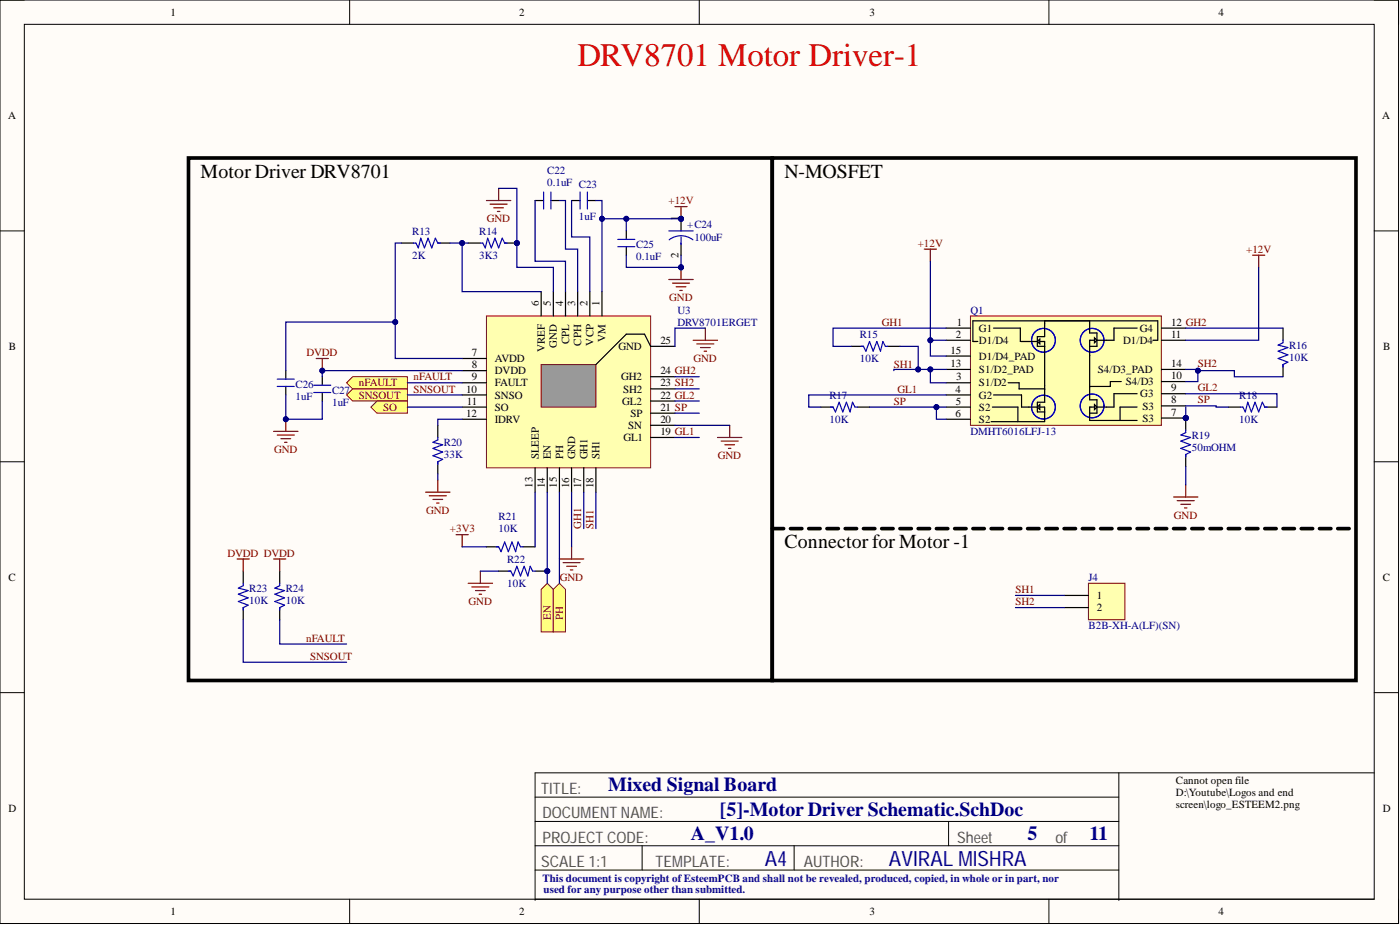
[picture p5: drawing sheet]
<svg xmlns="http://www.w3.org/2000/svg" width="292mm" height="193mm" viewBox="0 0 292 193" stroke-linecap="round" stroke-linejoin="round" font-family="sans-serif">
<defs><g id="words">
<text font-size="6.8" fill="#f00" x="120.5" y="13.7">DRV8701 Motor Driver-1</text>
<g font-size="4.4" fill="#0c0087">
<text x="159.6" y="180.6">A4</text>
<text x="185.5" y="180.6">AVIRAL MISHRA</text>
</g>
<g font-size="4.1">
<text x="41.9" y="37.1">Motor Driver DRV8701</text>
<text x="163.7" y="37.1">N-MOSFET</text>
<text x="163.7" y="114.4">Connector for Motor -1</text>
</g>
<g font-size="4.1" fill="#000080">
<text x="126.9" y="165.1">Mixed Signal Board</text>
<text x="150.2" y="170.2">[5]-Motor Driver Schematic.SchDoc</text>
<text x="144.1" y="175.3">A_V1.0</text>
<text x="214.4" y="175.3">5</text>
<text x="227.3" y="175.3">11</text>
</g>
<g font-size="3.3" fill="#505050">
<text x="112.9" y="165.6">TITLE:</text>
<text x="113.2" y="170.7">DOCUMENT NAME:</text>
<text x="113.2" y="175.8">PROJECT CODE:</text>
<text x="199.7" y="175.8">Sheet</text>
<text x="220.2" y="175.8">of</text>
<text x="112.9" y="180.8">SCALE 1:1</text>
<text x="136.8" y="180.8">TEMPLATE:</text>
<text x="167.7" y="180.8">AUTHOR:</text>
</g>
<g font-size="2.3">
<text x="35.6" y="3.3">1</text>
<text x="108.3" y="3.3">2</text>
<text x="181.4" y="3.3">3</text>
<text x="254.2" y="3.3">4</text>
<text x="1.7" y="24.8">A</text>
<text x="288.4" y="24.8">A</text>
<text x="141.6" y="46.1" transform="rotate(-90 141.6 46.1)">1</text>
<text x="141.6" y="53.7" transform="rotate(-90 141.6 53.7)">2</text>
<text x="112.4" y="63.9" transform="rotate(-90 112.4 63.9)">6</text>
<text x="114.9" y="63.9" transform="rotate(-90 114.9 63.9)">5</text>
<text x="117.5" y="63.9" transform="rotate(-90 117.5 63.9)">4</text>
<text x="120" y="63.9" transform="rotate(-90 120 63.9)">3</text>
<text x="122.6" y="63.9" transform="rotate(-90 122.6 63.9)">2</text>
<text x="125.1" y="63.9" transform="rotate(-90 125.1 63.9)">1</text>
<text x="118.7" y="71.8" transform="rotate(-90 118.7 71.8)">CPL</text>
<text x="126.4" y="71.3" transform="rotate(-90 126.4 71.3)">VM</text>
<text x="137.8" y="71.7">25</text>
<text x="199.4" y="70.5">2</text>
<text x="199.6" y="67.9">1</text>
<text x="204.3" y="69.2">G1</text>
<text x="204.3" y="71.7">D1/D4</text>
<text x="234.4" y="71.7">D1/D4</text>
<text x="237.8" y="69.2">G4</text>
<text x="244.3" y="70.5">11</text>
<text x="244.3" y="67.9">12 GH2</text>
<text x="1.9" y="73">B</text>
<text x="98.4" y="74.3">7</text>
<text x="98.4" y="76.8">8</text>
<text x="103.3" y="75.5">AVDD</text>
<text x="113.7" y="73.4" transform="rotate(-90 113.7 73.4)">VREF</text>
<text x="116.2" y="72.6" transform="rotate(-90 116.2 72.6)">GND</text>
<text x="121.3" y="72.1" transform="rotate(-90 121.3 72.1)">CPH</text>
<text x="123.8" y="72.1" transform="rotate(-90 123.8 72.1)">VCP</text>
<text x="129.1" y="73">GND</text>
<text x="198.3" y="76.6">13</text>
<text x="198.3" y="73.8">15</text>
<text x="204.3" y="77.8">S1/D2_PAD</text>
<text x="204.3" y="75">D1/D4_PAD</text>
<text x="229" y="77.8">S4/D3_PAD</text>
<text x="244.3" y="76.6">14</text>
<text x="288.6" y="73">B</text>
<text x="97.3" y="81.9">10</text>
<text x="98.4" y="79.3">9</text>
<text x="103.3" y="78.1">DVDD</text>
<text x="103.3" y="80.6">FAULT</text>
<text x="103.3" y="83.2">SNSO</text>
<text x="129.6" y="79.3">GH2</text>
<text x="130" y="81.9">SH2</text>
<text x="137.8" y="83.2">22 GL2</text>
<text x="137.8" y="80.6">23 SH2</text>
<text x="137.8" y="78.1">24 GH2</text>
<text x="199.4" y="81.9">4</text>
<text x="199.5" y="79.3">3</text>
<text x="204.3" y="80.6">S1/D2</text>
<text x="204.3" y="83.2">G2</text>
<text x="234.9" y="80.4">S4/D3</text>
<text x="237.9" y="82.9">G3</text>
<text x="244.3" y="81.6">9</text>
<text x="244.3" y="79.1">10</text>
<text x="97.3" y="87">12</text>
<text x="97.4" y="84.4">11</text>
<text x="103.3" y="85.7">SO</text>
<text x="103.3" y="88.2">IDRV</text>
<text x="129.8" y="84.4">GL2</text>
<text x="131.1" y="89.5">SN</text>
<text x="131.5" y="87">SP</text>
<text x="137.8" y="88.2">20</text>
<text x="137.8" y="85.7">21 SP</text>
<text x="199.4" y="87">6</text>
<text x="199.4" y="84.4">5</text>
<text x="204.3" y="85.7">S2</text>
<text x="204.3" y="88.2">S2</text>
<text x="238.3" y="88">S3</text>
<text x="238.3" y="85.4">S3</text>
<text x="244.3" y="86.7">7</text>
<text x="244.3" y="84.2">8</text>
<text x="112.4" y="95.8" transform="rotate(-90 112.4 95.8)">SLEEP</text>
<text x="114.9" y="95.8" transform="rotate(-90 114.9 95.8)">EN</text>
<text x="117.5" y="95.8" transform="rotate(-90 117.5 95.8)">PH</text>
<text x="120" y="95.8" transform="rotate(-90 120 95.8)">GND</text>
<text x="122.6" y="95.8" transform="rotate(-90 122.6 95.8)">GH1</text>
<text x="125.1" y="95.8" transform="rotate(-90 125.1 95.8)">SH1</text>
<text x="130.1" y="92">GL1</text>
<text x="137.8" y="90.8">19 GL1</text>
<text x="111.1" y="101.7" transform="rotate(-90 111.1 101.7)">13</text>
<text x="113.7" y="101.8" transform="rotate(-90 113.7 101.8)">14</text>
<text x="116.2" y="101.7" transform="rotate(-90 116.2 101.7)">15</text>
<text x="118.7" y="101.8" transform="rotate(-90 118.7 101.8)">16</text>
<text x="121.3" y="101.8" transform="rotate(-90 121.3 101.8)">17</text>
<text x="123.8" y="101.8" transform="rotate(-90 123.8 101.8)">18</text>
<text x="1.8" y="121.2">C</text>
<text x="228.9" y="125">1</text>
<text x="288.5" y="121.2">C</text>
<text x="228.9" y="127.5">2</text>
<text x="245.4" y="163.5">Cannot open file</text>
<text x="245.4" y="166">D:\Youtube\Logos and end</text>
<text x="1.8" y="169.3">D</text>
<text x="245.4" y="168.6">screen\logo_ESTEEM2.png</text>
<text x="288.5" y="169.3">D</text>
<text x="35.6" y="190.9">1</text>
<text x="108.3" y="190.9">2</text>
<text x="181.4" y="190.9">3</text>
<text x="254.2" y="190.9">4</text>
</g>
<g font-size="2.3" fill="#000080">
<text x="114.2" y="36.3">C22</text>
<text x="114.2" y="38.8">0.1uF C23</text>
<text x="120.8" y="45.9">1uF</text>
<text x="143.4" y="47.7">+C24</text>
<text x="86" y="48.9">R13</text>
<text x="100" y="48.9">R14</text>
<text x="132.7" y="51.7">C25</text>
<text x="144.9" y="50.2">100uF</text>
<text x="86" y="54">2K</text>
<text x="100" y="54">3K3</text>
<text x="132.7" y="54.3">0.1uF</text>
<text x="141.3" y="65.4">U3</text>
<text x="202.5" y="65.4">Q1</text>
<text x="141.3" y="67.9">DRV8701ERGET</text>
<text x="179.4" y="70.5">R15</text>
<text x="179.4" y="75.5">10K</text>
<text x="269" y="72.8">R16</text>
<text x="269" y="75.3">10K</text>
<text x="61.7" y="80.9">C26</text>
<text x="61.7" y="83.4">1uF</text>
<text x="69.3" y="82.1">C27</text>
<text x="173" y="83.2">R17</text>
<text x="258.6" y="83.2">R18</text>
<text x="69.3" y="84.7">1uF</text>
<text x="173" y="88.2">10K</text>
<text x="258.6" y="88.2">10K</text>
<text x="92.6" y="93">R20</text>
<text x="92.6" y="95.6">33K</text>
<text x="202.5" y="90.8">DMHT6016LFJ-13</text>
<text x="248.7" y="91.5">R19</text>
<text x="248.7" y="94.1">50mOHM</text>
<text x="104" y="108.5">R21</text>
<text x="104" y="111">10K</text>
<text x="105.8" y="117.4">R22</text>
<text x="52" y="123.5">R23</text>
<text x="52" y="126">10K</text>
<text x="59.6" y="123.5">R24</text>
<text x="59.6" y="126">10K</text>
<text x="105.8" y="122.4">10K</text>
<text x="227.1" y="121.2">J4</text>
<text x="227.1" y="131.3">B2B-XH-A(LF)(SN)</text>
</g>
<g font-size="2.3" fill="#800000">
<text x="101.6" y="46.4">GND</text>
<text x="139.5" y="42.6">+12V</text>
<text x="191.5" y="51.5">+12V</text>
<text x="260" y="52.7">+12V</text>
<text x="139.6" y="62.9">GND</text>
<text x="184" y="67.9">GH1</text>
<text x="63.9" y="74.3">DVDD</text>
<text x="144.7" y="75.5">GND</text>
<text x="186.5" y="76.8">SH1</text>
<text x="249.9" y="76.6">SH2</text>
<text x="74.9" y="80.6">nFAULT</text>
<text x="74.9" y="83.2">SNSOUT</text>
<text x="86.3" y="79.3">nFAULT</text>
<text x="86.3" y="81.9">SNSOUT</text>
<text x="187.3" y="81.9">GL1</text>
<text x="249.9" y="81.6">GL2</text>
<text x="79.9" y="85.7">SO</text>
<text x="186.5" y="84.4">SP</text>
<text x="249.9" y="84.2">SP</text>
<text x="57.2" y="94.6">GND</text>
<text x="149.8" y="95.8">GND</text>
<text x="88.9" y="107.2">GND</text>
<text x="93.9" y="111">+3V3</text>
<text x="121.3" y="110.3" transform="rotate(-90 121.3 110.3)">GH1</text>
<text x="123.8" y="110.3" transform="rotate(-90 123.8 110.3)">SH1</text>
<text x="244.9" y="108.2">GND</text>
<text x="47.4" y="116.1">DVDD DVDD</text>
<text x="116.8" y="121.2">GND</text>
<text x="211.9" y="123.7">SH1</text>
<text x="97.8" y="126.2">GND</text>
<text x="114.9" y="129.3" transform="rotate(-90 114.9 129.3)">EN</text>
<text x="117.5" y="129.3" transform="rotate(-90 117.5 129.3)">PH</text>
<text x="211.9" y="126.2">SH2</text>
<text x="63.9" y="133.8">nFAULT</text>
<text x="64.7" y="137.7">SNSOUT</text>
</g>
<g font-size="2.3" fill="#0c0087">
<text x="113.2" y="184">This document is copyright ofEsteemPCB and shall not be revealed, produced, copied, in whole or in part, nor</text>
<text x="113.4" y="186.3">used for any purpose other than submitted.</text>
</g>
</g></defs>
<path d="M0 0h291.8v192.7h-291.8z" fill-rule="evenodd" fill="#fffcf8"/>
<path d="M0 0h291.8v192.7h-291.8z" fill="none" stroke="#000" stroke-width=".21"/>
<path d="M5.1 5.1h281.6v182.5h-281.6z" fill-rule="evenodd" fill="#fffcf8"/>
<g fill="none" stroke="#000" stroke-width=".21">
<path d="M0 0h5.1M5.1 5.1h281.6v182.5h-281.6zM72.9 0v5.1M145.9 0v5.1M218.8 0v5.1M286.7 0h5.1v5.1M0 48.2h5.1M286.7 48.2h5.1M0 96.3h5.1M286.7 96.3h5.1M0 144.5h5.1M286.7 144.5h5.1"/>
<path d="M111.6 176.4h121.8M111.6 166.3h121.8M111.6 171.4h121.8M134 176.4v5.1M165.7 176.4v5.1M197.9 171.4v5M233.4 161.2v26.6M286.7 161.2h-175.1v26.6M72.9 187.6v5.1M111.6 187.6h175.1M111.6 181.5h121.8M145.9 187.6v5.1"/>
<path d="M218.8 187.6v5.1M291.8 187.6v5.1"/>
</g>
<path d="M101.5 65.9h34.2v31.7h-34.2z" fill-rule="evenodd" fill="#ffffb0"/>
<path d="M101.5 65.9h34.2v31.7h-34.2z" fill="none" stroke="#800000" stroke-width=".21"/>
<g fill="none" stroke="#000" stroke-width=".25">
<path d="M96.4 74.8h5.1M96.4 77.3h5.1M96.4 79.9h5.1M112.9 60.8v5.1M115.4 60.8v5.1M118 60.8v5.1M120.5 60.8v5.1M123.1 60.8v5.1M125.6 60.8v5.1M135.7 78.6h5.1M135.7 72.3h5.1M96.4 82.4h5.1"/>
<path d="M96.4 84.9h5.1M96.4 87.5h5.1M111.6 97.6v5.1M114.2 97.6v5.1M116.7 97.6v5.1M119.3 97.6v5.1M121.8 97.6v5.1M124.3 97.6v5.1M135.7 91.3h5.1M135.7 88.7h5.1M135.7 86.2h5.1M135.7 83.7h5.1"/>
<path d="M135.7 81.1h5.1"/>
</g>
<path d="M112.9 76.1h11.4v8.8h-11.4z" fill-rule="evenodd" fill="#999"/>
<path d="M112.9 76.1h11.4v8.8h-11.4z" fill="none" stroke="#800000" stroke-width=".21"/>
<path d="M130.7 48.2v1.7M130.7 51.5v1.7M135.7 72.3l-1.2-2.6h-3.8l-6.4 6.4" fill="none" stroke="#000" stroke-width=".25"/>
<path d="M128.9 51.5h3.5M128.9 49.9h3.5" fill="none" stroke="#00f" stroke-width=".25"/>
<path d="M139.6 58.3h5M140.3 59.1h3.6M141.1 59.8h2M142.1 55.8v2.5M141.8 60.6h.5" fill="none" stroke="#800000" stroke-width=".25"/>
<circle cx="142.1" cy="55.8" r=".51" fill="#000080"/>
<circle cx="142.1" cy="55.8" r=".51" fill="none" stroke="#000080" stroke-width=".21"/>
<path d="M111.6 41.8h1.8M114.9 41.8h1.8M119.3 41.8h1.7M122.6 41.8h1.7" fill="none" stroke="#000" stroke-width=".25"/>
<path d="M113.4 40.1v3.5M114.9 40.1v3.5M121 40.1v3.5M122.6 40.1v3.5" fill="none" stroke="#00f" stroke-width=".25"/>
<path d="M104 39.3v2.5M101.5 41.8h5.1M102.3 42.6h3.5M103 43.4h2M103.8 44.1h.5" fill="none" stroke="#800000" stroke-width=".25"/>
<circle cx="107.8" cy="50.7" r=".51" fill="#000080"/>
<circle cx="107.8" cy="50.7" r=".51" fill="none" stroke="#000080" stroke-width=".21"/>
<path d="M97.7 50.7h2.5M105.3 50.7h2.5" fill="none" stroke="#000" stroke-width=".25"/>
<circle cx="107.8" cy="50.7" r=".51" fill="#000080"/>
<circle cx="107.8" cy="50.7" r=".51" fill="none" stroke="#000080" stroke-width=".21"/>
<path d="M86.3 50.7h.5l.5 1 .5-2 .8 2 .7-2 .8 2 .7-2 .5 1h.6M100.2 50.7h.5l.5 1 .5-2 .8 2 .8-2 .7 2 .8-2 .5 1h.5M57.9 79.1h3.5M57.9 80.6h3.5" fill="none" stroke="#00f" stroke-width=".25"/>
<path d="M83.7 50.7h2.6M91.3 50.7h2.6M59.6 77.3v1.8M59.6 80.6v1.8" fill="none" stroke="#000" stroke-width=".25"/>
<path d="M57.1 90h5.1M57.9 90.8h3.5M58.6 91.5h2M59.4 92.3h.5M59.6 87.5v2.5" fill="none" stroke="#800000" stroke-width=".25"/>
<circle cx="59.6" cy="87.5" r=".51" fill="#000080"/>
<circle cx="59.6" cy="87.5" r=".51" fill="none" stroke="#000080" stroke-width=".21"/>
<path d="M67.2 78.6v1.8M67.2 81.9v1.8" fill="none" stroke="#000" stroke-width=".25"/>
<path d="M65.5 81.9h3.5M65.5 80.4h3.5" fill="none" stroke="#00f" stroke-width=".25"/>
<path d="M72.3 79.9l1.3-1.3h11.4v2.5h-11.4z" fill-rule="evenodd" fill="#ffff80"/>
<path d="M72.3 79.9l1.3-1.3h11.4v2.5h-11.4z" fill="none" stroke="#800000" stroke-width=".21"/>
<path d="M72.3 82.4l1.3-1.3h11.4v2.6h-11.4z" fill-rule="evenodd" fill="#ffff80"/>
<path d="M72.3 82.4l1.3-1.3h11.4v2.6h-11.4z" fill="none" stroke="#800000" stroke-width=".21"/>
<path d="M66 74.8h2.5M67.2 74.8v2.5" fill="none" stroke="#800000" stroke-width=".25"/>
<circle cx="67.2" cy="77.3" r=".51" fill="#000080"/>
<circle cx="67.2" cy="77.3" r=".51" fill="none" stroke="#000080" stroke-width=".21"/>
<path d="M50.7 119.1v2.6M58.4 119.1v2.6M50.7 126.8v2.5M58.4 126.8v2.5" fill="none" stroke="#000" stroke-width=".25"/>
<path d="M50.7 121.7v.5l-1 .5 2.1 .5-2.1 .8 2.1 .7-2.1 .8 2.1 .7-1.1 .6v.5M58.4 121.7v.5l-1.1 .5 2.1 .5-2.1 .8 2.1 .7-2.1 .8 2.1 .7-1 .6v.5" fill="none" stroke="#00f" stroke-width=".25"/>
<path d="M49.5 116.6h2.5M50.7 116.6v2.5M57.1 116.6h2.5M58.4 116.6v2.5" fill="none" stroke="#800000" stroke-width=".25"/>
<path d="M77.4 84.9l1.3-1.2h6.3v2.5h-6.3z" fill-rule="evenodd" fill="#ffff80"/>
<path d="M77.4 84.9l1.3-1.2h6.3v2.5h-6.3z" fill="none" stroke="#800000" stroke-width=".21"/>
<path d="M91.3 88.7v2.6M91.3 96.3v2.6M101.5 114.1h2.5M109.1 114.1h2.5" fill="none" stroke="#000" stroke-width=".25"/>
<path d="M91.3 91.3v.5l-1 .5 2.1 .5-2.1 .7 2.1 .8-2.1 .8 2.1 .7-1.1 .5v.5M103.5 114.1h.5l.5 1 .8-2 .8 2 .7-2 .8 2 .5-2 .5 1h.5" fill="none" stroke="#00f" stroke-width=".25"/>
<path d="M88.8 102.7h5.1M89.6 103.4h3.5M90.3 104.2h2.1M91.1 105h.5M91.3 100.1v2.6M95.2 111.5h2.5M96.4 111.5v2.6" fill="none" stroke="#800000" stroke-width=".25"/>
<path d="M112.9 122.9l1.3-1.2 1.2 1.2v8.9h-2.5z" fill-rule="evenodd" fill="#ffff80"/>
<path d="M112.9 122.9l1.3-1.2 1.2 1.2v8.9h-2.5z" fill="none" stroke="#800000" stroke-width=".21"/>
<path d="M115.4 122.9l1.3-1.2 1.3 1.2v8.9h-2.6z" fill-rule="evenodd" fill="#ffff80"/>
<path d="M115.4 122.9l1.3-1.2 1.3 1.2v8.9h-2.6z" fill="none" stroke="#800000" stroke-width=".21"/>
<circle cx="114.2" cy="119.1" r=".51" fill="#000080"/>
<circle cx="114.2" cy="119.1" r=".51" fill="none" stroke="#000080" stroke-width=".21"/>
<path d="M111.6 119.1h2.6" fill="none" stroke="#000" stroke-width=".25"/>
<circle cx="114.2" cy="119.1" r=".51" fill="#000080"/>
<circle cx="114.2" cy="119.1" r=".51" fill="none" stroke="#000080" stroke-width=".21"/>
<path d="M104 119.1h2.6" fill="none" stroke="#000" stroke-width=".25"/>
<path d="M106.1 119.1h.5l.5 1.1 .7-2.1 .8 2.1 .8-2.1 .7 2.1 .5-2.1 .5 1h.5" fill="none" stroke="#00f" stroke-width=".25"/>
<g fill="none" stroke="#800000" stroke-width=".25">
<path d="M144.6 71h5.1M145.4 71.7h3.5M146.2 72.5h2M146.9 73.3h.5M147.2 68.4v2.6M100.2 119.1v2.6M116.7 116.6h5.1M117.5 117.4h3.5M118.2 118.1h2.1M119 118.9h.5M119.3 114.1v2.5M97.7 121.7h5.1"/>
<path d="M98.4 122.4h3.6M99.2 123.2h2M100 124h.5"/>
</g>
<circle cx="247.4" cy="87.2" r=".51" fill="#000080"/>
<circle cx="247.4" cy="87.2" r=".51" fill="none" stroke="#000080" stroke-width=".21"/>
<path d="M202.5 65.9h39.8v22.8h-39.8z" fill-rule="evenodd" fill="#ffffb0"/>
<path d="M202.5 65.9h39.8v22.8h-39.8z" fill="none" stroke="#800000" stroke-width=".21"/>
<path d="M197.4 68.4h5.1M197.4 71h5.1M197.4 79.9h5.1M197.4 82.4h5.1M197.4 84.9h5.1M197.4 87.5h5.1M242.3 87.2h5.1" fill="none" stroke="#000" stroke-width=".25"/>
<circle cx="247.4" cy="87.2" r=".51" fill="#000080"/>
<circle cx="247.4" cy="87.2" r=".51" fill="none" stroke="#000080" stroke-width=".21"/>
<path d="M214.7 71.2h3.3v9.2M218 67.4v2.8h-1.6v2.1h1.6M242.3 79.6h5.1M242.3 71h5.1M242.3 68.4h5.1M242.3 84.7h5.1M242.3 82.1h5.1" fill="none" stroke="#000" stroke-width=".25"/>
<g fill="none" stroke="#00f" stroke-width=".25">
<circle cx="217.7" cy="71" r="2.48"/>
<circle cx="227.9" cy="71" r="2.48"/>
<circle cx="217.7" cy="84.9" r="2.48"/>
<circle cx="227.9" cy="84.7" r="2.48"/>
</g>
<path d="M216.4 71.2l.5-.5v1z" fill="#c0c0c0"/>
<path d="M216.4 71.2l.5-.5v1zM214.7 84.9h3.3v3.1M218 81.1v2.8h-1.6v2h1.6" fill="none" stroke="#000" stroke-width=".25"/>
<path d="M216.4 84.9l.5-.5v1z" fill="#c0c0c0"/>
<path d="M227.6 71h3.3M228.9 69.5v2.8M216.4 84.9l.5-.5v1z" fill="none" stroke="#000" stroke-width=".25"/>
<path d="M228.4 70.5l.5 .5-.5 .5z" fill="#c0c0c0"/>
<path d="M227.3 66.9v2.6h1.6M227.3 72.3h1.6M227.6 71h-.3v3.3M228.4 70.5l.5 .5-.5 .5zM228.9 83.4v2.8M228.9 84.9h2" fill="none" stroke="#000" stroke-width=".25"/>
<path d="M228.4 84.4l.5 .5-.5 .5z" fill="#c0c0c0"/>
<g fill="none" stroke="#000" stroke-width=".25">
<path d="M197.4 77.1h5.1M197.4 74.3h5.1M207.3 68.4h5.6v2.8h1.8M210.3 79.9h2.3v1.2h5.4M218 66.9v.5M227.3 74v9.4h1.6M233.9 79.6h-2.2v1h-4.4M237.2 68.4h-4.8v2.6h-1.5M240.5 71h1.1v-4.1h-38.6v4.3h1M242.3 77.1h5.1M206.8 88h11.2M207 84.9h5.4v3.1"/>
<path d="M207.3 82.4h5.8v2.5h1.6M218 80.4v1M227.3 86.2h1.6M228.4 84.4l.5 .5-.5 .5zM228.4 84.9h-1.1v2.8h9.9M237.2 82.1h-4.8v2.8h-1.5M237.2 84.9h-3.5v2.8"/>
</g>
<circle cx="247.4" cy="87.2" r=".51" fill="#000080"/>
<circle cx="247.4" cy="87.2" r=".51" fill="none" stroke="#000080" stroke-width=".21"/>
<path d="M247.4 87.2v2.5" fill="none" stroke="#000" stroke-width=".25"/>
<circle cx="247.4" cy="87.2" r=".51" fill="#000080"/>
<circle cx="247.4" cy="87.2" r=".51" fill="none" stroke="#000080" stroke-width=".21"/>
<path d="M177.6 72.3h2.6M185.2 72.3h2.6M267.7 68.4v2.6M267.7 76.1v2.5M171.3 84.9h2.5M178.9 84.9h2.5M247.4 94.8v2.5M256.3 84.9h2.5M263.9 84.9h2.5" fill="none" stroke="#000" stroke-width=".25"/>
<path d="M179.6 72.3h.6l.5 1 .7-2.1 .8 2.1 .7-2.1 .8 2.1 .5-2.1 .5 1.1h.5M267.7 71v.5l-1 .5 2 .5-2 .8 2 .7-2 .8 2 .7-1 .6v.5M173.3 84.9h.5l.5 1 .8-2 .7 2 .8-2 .8 2 .5-2 .5 1h.5M247.4 89.7v.5l-1 .6 2 .5-2 .7 2 .8-2 .7 2 .8-1 .5v.5M258.8 84.9h.5l.5 1 .5-2 .8 2 .8-2 .7 2 .8-2 .5 1h.5" fill="none" stroke="#00f" stroke-width=".25"/>
<path d="M244.9 103.7h5M245.6 104.4h3.6M246.4 105.2h2M247.1 106h.5M247.4 101.1v2.6" fill="none" stroke="#800000" stroke-width=".25"/>
<path d="M227.1 121.7h7.6v7.6h-7.6z" fill-rule="evenodd" fill="#ffffb0"/>
<path d="M227.1 121.7h7.6v7.6h-7.6z" fill="none" stroke="#800000" stroke-width=".21"/>
<path d="M222 124.2h5.1M222 126.8h5.1" fill="none" stroke="#000" stroke-width=".25"/>
<circle cx="142.1" cy="45.6" r=".51" fill="#000080"/>
<circle cx="142.1" cy="45.6" r=".51" fill="none" stroke="#000080" stroke-width=".21"/>
<path d="M142.1 45.6v2.6" fill="none" stroke="#000" stroke-width=".25"/>
<circle cx="142.1" cy="45.6" r=".51" fill="#000080"/>
<circle cx="142.1" cy="45.6" r=".51" fill="none" stroke="#000080" stroke-width=".21"/>
<path d="M142.1 50.7v2.5" fill="none" stroke="#000" stroke-width=".25"/>
<path d="M139.6 48.2h5M139.6 50a4.1 4.1 0 0 1 5 0M142.1 49.4v1.6" fill="none" stroke="#00f" stroke-width=".25"/>
<path d="M140.8 43.1h2.6M142.1 43.1v2.5" fill="none" stroke="#800000" stroke-width=".25"/>
<circle cx="142.1" cy="45.6" r=".51" fill="#000080"/>
<circle cx="142.1" cy="45.6" r=".51" fill="none" stroke="#000080" stroke-width=".21"/>
<path d="M192.8 52h2.6M194.1 52v2.5M261.3 53.2h2.6M262.6 53.2v2.6M149.7 91.3h5.1M150.5 92h3.5M151.2 92.8h2.1M152 93.5h.5M152.2 88.7v2.6" fill="none" stroke="#800000" stroke-width=".25"/>
<g fill="none" stroke="#000" stroke-width=".76">
<path d="M39.3 33h121.8v109h-121.8zM161.1 33h121.8v109h-121.8zM161.1 110.3h2.4M164.9 110.3h2.4M168.7 110.3h2.4M172.5 110.3h2.4M176.3 110.3h2.4M180.2 110.3h2.3M184 110.3h2.3M187.8 110.3h2.3M191.6 110.3h2.3M195.4 110.3h2.4"/>
<path d="M199.2 110.3h2.4M203 110.3h2.4M206.8 110.3h2.4M210.6 110.3h2.4M214.4 110.3h2.4M218.2 110.3h2.4M222 110.3h2.4M225.8 110.3h2.4M229.6 110.3h2.4M233.4 110.3h2.4M237.2 110.3h2.4M241 110.3h2.4"/>
<path d="M244.9 110.3h2.3M248.7 110.3h2.3M252.5 110.3h2.3M256.3 110.3h2.4M260.1 110.3h2.4M263.9 110.3h2.4M267.7 110.3h2.4M271.5 110.3h2.4M275.3 110.3h2.4M279.1 110.3h2.4"/>
</g>
<path d="M59.6 82.4v5.1h7.6v-3.8M247.4 97.3v3.8M50.7 129.3v8.9h21.6M58.4 129.3v5.1h13.9" fill="none" stroke="#000080" stroke-width=".25"/>
<circle cx="59.6" cy="87.5" r=".51" fill="#000080"/>
<circle cx="59.6" cy="87.5" r=".51" fill="none" stroke="#000080" stroke-width=".21"/>
<path d="M82.5 67.2h-22.9v10.1" fill="none" stroke="#000080" stroke-width=".25"/>
<circle cx="82.5" cy="67.2" r=".51" fill="#000080"/>
<circle cx="82.5" cy="67.2" r=".51" fill="none" stroke="#000080" stroke-width=".21"/>
<path d="M96.4 77.3h-29.2v1.3" fill="none" stroke="#000080" stroke-width=".25"/>
<circle cx="67.2" cy="77.3" r=".51" fill="#000080"/>
<circle cx="67.2" cy="77.3" r=".51" fill="none" stroke="#000080" stroke-width=".21"/>
<path d="M83.7 50.7h-1.2v24.1h13.9" fill="none" stroke="#000080" stroke-width=".25"/>
<circle cx="82.5" cy="67.2" r=".51" fill="#000080"/>
<circle cx="82.5" cy="67.2" r=".51" fill="none" stroke="#000080" stroke-width=".21"/>
<path d="M93.9 50.7h3.8M85 79.9h11.4M85 84.9h11.4M85 82.4h11.4M96.4 87.5h-5.1v1.2" fill="none" stroke="#000080" stroke-width=".25"/>
<circle cx="96.4" cy="50.7" r=".51" fill="#000080"/>
<circle cx="96.4" cy="50.7" r=".51" fill="none" stroke="#000080" stroke-width=".21"/>
<path d="M96.4 50.7v10.1h16.5M96.4 114.1h5.1" fill="none" stroke="#000080" stroke-width=".25"/>
<circle cx="96.4" cy="50.7" r=".51" fill="#000080"/>
<circle cx="96.4" cy="50.7" r=".51" fill="none" stroke="#000080" stroke-width=".21"/>
<path d="M104 39.3h3.8v16.5h7.6v5M100.2 119.1h3.8" fill="none" stroke="#000080" stroke-width=".25"/>
<circle cx="107.8" cy="50.7" r=".51" fill="#000080"/>
<circle cx="107.8" cy="50.7" r=".51" fill="none" stroke="#000080" stroke-width=".21"/>
<path d="M111.6 41.8v12.7h6.4v6.3M116.7 41.8h1.3v10.2h2.5v8.8M119.3 41.8v7.6h3.8v11.4M124.3 41.8h1.3v3.8" fill="none" stroke="#000080" stroke-width=".25"/>
<circle cx="125.6" cy="45.6" r=".51" fill="#000080"/>
<circle cx="125.6" cy="45.6" r=".51" fill="none" stroke="#000080" stroke-width=".21"/>
<path d="M130.7 48.2v-2.6h-5.1v15.2" fill="none" stroke="#000080" stroke-width=".25"/>
<circle cx="130.7" cy="45.6" r=".51" fill="#000080"/>
<circle cx="130.7" cy="45.6" r=".51" fill="none" stroke="#000080" stroke-width=".21"/>
<circle cx="125.6" cy="45.6" r=".51" fill="#000080"/>
<circle cx="125.6" cy="45.6" r=".51" fill="none" stroke="#000080" stroke-width=".21"/>
<path d="M130.7 53.2v2.6h11.4" fill="none" stroke="#000080" stroke-width=".25"/>
<circle cx="142.1" cy="55.8" r=".51" fill="#000080"/>
<circle cx="142.1" cy="55.8" r=".51" fill="none" stroke="#000080" stroke-width=".21"/>
<path d="M130.7 45.6h11.4" fill="none" stroke="#000080" stroke-width=".25"/>
<circle cx="130.7" cy="45.6" r=".51" fill="#000080"/>
<circle cx="130.7" cy="45.6" r=".51" fill="none" stroke="#000080" stroke-width=".21"/>
<circle cx="142.1" cy="45.6" r=".51" fill="#000080"/>
<circle cx="142.1" cy="45.6" r=".51" fill="none" stroke="#000080" stroke-width=".21"/>
<path d="M140.8 78.6h5.1M147.2 68.4h-6.4v3.9M197.4 68.4h-23.6v3.9h3.8M140.8 91.3h5.1M140.8 88.7h11.4M140.8 86.2h5.1M140.8 83.7h5.1M140.8 81.1h5.1M181.4 84.9h14M197.4 82.4h-28.7v2.5h2.6" fill="none" stroke="#000080" stroke-width=".25"/>
<circle cx="195.4" cy="84.9" r=".51" fill="#000080"/>
<circle cx="195.4" cy="84.9" r=".51" fill="none" stroke="#000080" stroke-width=".21"/>
<path d="M194.1 77.1h-7.6v.2" fill="none" stroke="#000080" stroke-width=".25"/>
<circle cx="194.1" cy="77.1" r=".51" fill="#000080"/>
<circle cx="194.1" cy="77.1" r=".51" fill="none" stroke="#000080" stroke-width=".21"/>
<circle cx="191.6" cy="77.1" r=".51" fill="#000080"/>
<circle cx="191.6" cy="77.1" r=".51" fill="none" stroke="#000080" stroke-width=".21"/>
<path d="M187.8 72.3h3.8v4.8" fill="none" stroke="#000080" stroke-width=".25"/>
<circle cx="191.6" cy="77.1" r=".51" fill="#000080"/>
<circle cx="191.6" cy="77.1" r=".51" fill="none" stroke="#000080" stroke-width=".21"/>
<path d="M197.4 77.1h-3.3v2.8h3.3" fill="none" stroke="#000080" stroke-width=".25"/>
<circle cx="194.1" cy="77.1" r=".51" fill="#000080"/>
<circle cx="194.1" cy="77.1" r=".51" fill="none" stroke="#000080" stroke-width=".21"/>
<path d="M194.1 71v3.3h3.3" fill="none" stroke="#000080" stroke-width=".25"/>
<circle cx="194.1" cy="71" r=".51" fill="#000080"/>
<circle cx="194.1" cy="71" r=".51" fill="none" stroke="#000080" stroke-width=".21"/>
<path d="M194.1 54.5v16.5h3.3" fill="none" stroke="#000080" stroke-width=".25"/>
<circle cx="194.1" cy="71" r=".51" fill="#000080"/>
<circle cx="194.1" cy="71" r=".51" fill="none" stroke="#000080" stroke-width=".21"/>
<path d="M197.4 84.9h-2v2.6h2" fill="none" stroke="#000080" stroke-width=".25"/>
<circle cx="195.4" cy="84.9" r=".51" fill="#000080"/>
<circle cx="195.4" cy="84.9" r=".51" fill="none" stroke="#000080" stroke-width=".21"/>
<path d="M249.9 77.3v2.3h-2.5M247.4 84.7h6.3v.2h2.6M247.4 82.1h19v2.8M211.9 126.8h10.1M211.9 124.2h10.1" fill="none" stroke="#000080" stroke-width=".25"/>
<circle cx="249.9" cy="77.3" r=".51" fill="#000080"/>
<circle cx="249.9" cy="77.3" r=".51" fill="none" stroke="#000080" stroke-width=".21"/>
<path d="M247.4 77.1h2.5v.2h7.6v1.3h10.2" fill="none" stroke="#000080" stroke-width=".25"/>
<circle cx="249.9" cy="77.3" r=".51" fill="#000080"/>
<circle cx="249.9" cy="77.3" r=".51" fill="none" stroke="#000080" stroke-width=".21"/>
<path d="M262.6 55.8v15.2h-15.2M247.4 68.4h20.3M91.3 98.9v1.2M111.6 102.7v11.4M114.2 102.7v19" fill="none" stroke="#000080" stroke-width=".25"/>
<circle cx="114.2" cy="119.1" r=".51" fill="#000080"/>
<circle cx="114.2" cy="119.1" r=".51" fill="none" stroke="#000080" stroke-width=".21"/>
<path d="M142.1 53.2v2.6M116.7 102.7v19M119.3 102.7v11.4M121.8 102.7v7.6M124.3 102.7v7.6" fill="none" stroke="#000080" stroke-width=".25"/>
<circle cx="142.1" cy="55.8" r=".51" fill="#000080"/>
<circle cx="142.1" cy="55.8" r=".51" fill="none" stroke="#000080" stroke-width=".21"/>
<path d="M247.4 84.9v2.3" fill="none" stroke="#000080" stroke-width=".25"/>
<circle cx="247.4" cy="87.2" r=".51" fill="#000080"/>
<circle cx="247.4" cy="87.2" r=".51" fill="none" stroke="#000080" stroke-width=".21"/>
<use href="#words"/>
</svg>
